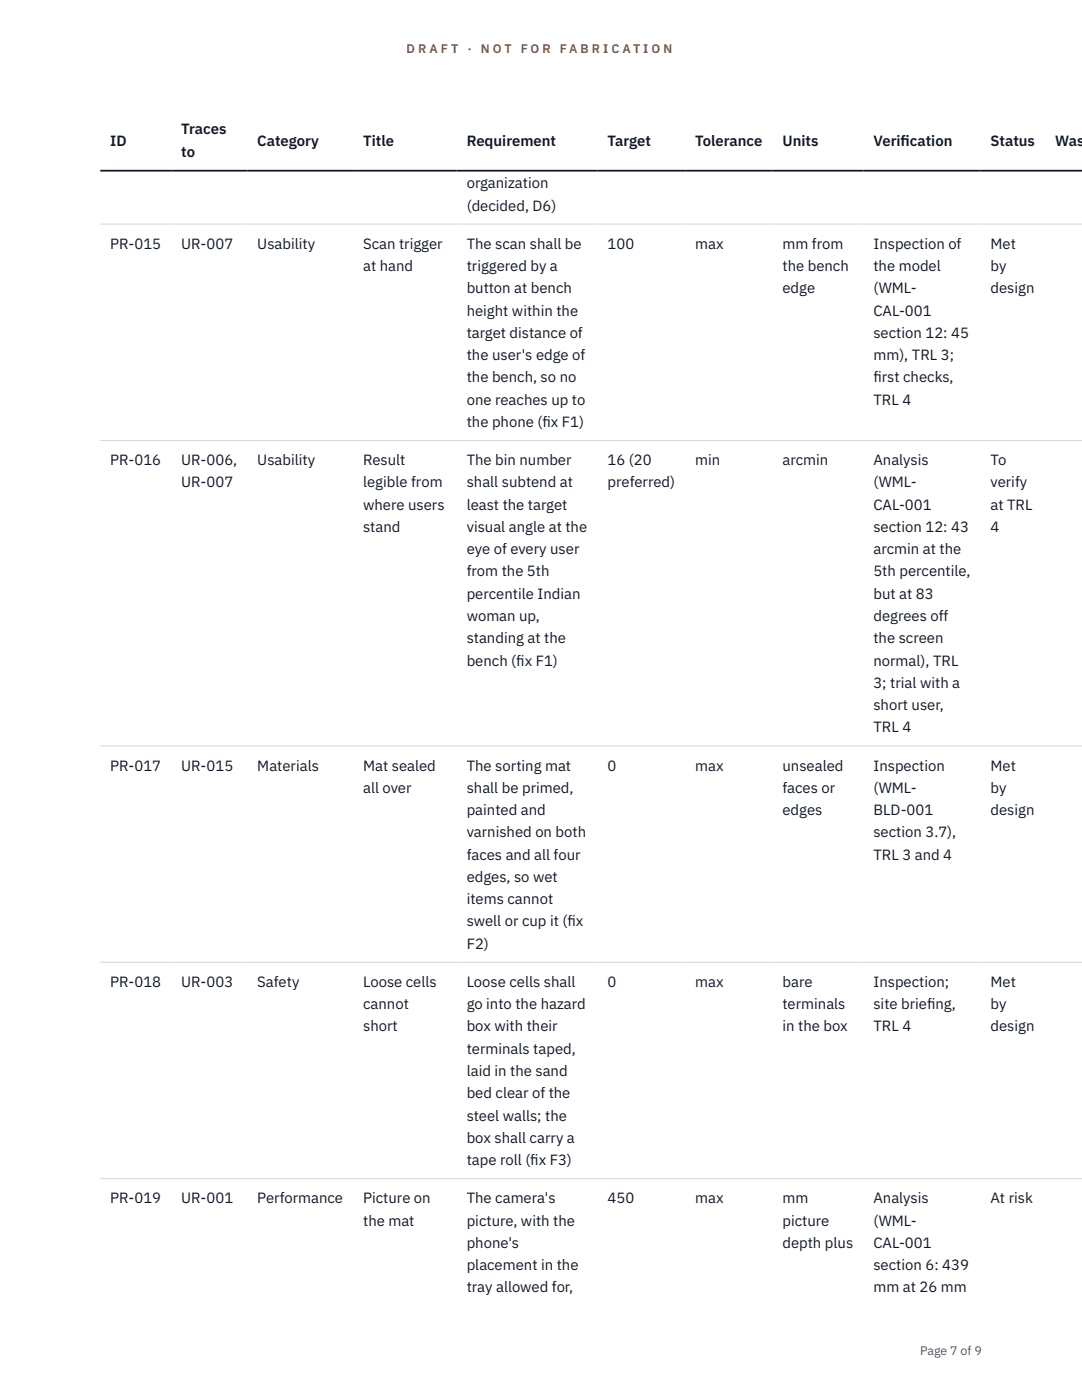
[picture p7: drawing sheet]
<svg xmlns="http://www.w3.org/2000/svg" width="216mm" height="279mm" viewBox="0 0 216 279" stroke-linecap="round" stroke-linejoin="round" font-family="sans-serif">
<defs><g id="words">
<g font-size="3" fill="#111827">
<text x="22" y="29.1">ID</text>
<text x="36.2" y="26.8">Traces</text>
<text x="51.3" y="29.1">Category</text>
<text x="72.5" y="29.1">Title</text>
<text x="93.1" y="29.1">Requirement</text>
<text x="121.2" y="29.1">Target</text>
<text x="138.7" y="29.1">Tolerance</text>
<text x="156.1" y="29.1">Units</text>
<text x="174.3" y="29.1">Verif</text>
<text x="179.7" y="29.1">ication</text>
<text x="197.6" y="29.1">Status</text>
<text x="210.5" y="29.1">Was</text>
<text x="36.2" y="31.3">to</text>
<text x="93.1" y="37.6">organization</text>
<text x="93.1" y="42">(decided, D6)</text>
<text x="22" y="49.6">PR-015</text>
<text x="36.2" y="49.6">UR-007</text>
<text x="51.3" y="49.6">Usability</text>
<text x="72.5" y="49.6">Scan trigger</text>
<text x="93.1" y="49.6">The scan shall be</text>
<text x="121.2" y="49.6">100</text>
<text x="138.7" y="49.6">max</text>
<text x="156.1" y="49.6">mm from</text>
<text x="174.3" y="49.6">Inspection of</text>
<text x="197.6" y="49.6">Met</text>
<text x="72.5" y="54.1">at hand</text>
<text x="93.1" y="54.1">triggered by a</text>
<text x="93.1" y="58.5">button at bench</text>
<text x="156.1" y="54.1">the bench</text>
<text x="156.1" y="58.5">edge</text>
<text x="174.3" y="54.1">the model</text>
<text x="174.3" y="58.5">(WML-</text>
<text x="197.6" y="54.1">by</text>
<text x="197.6" y="58.5">design</text>
<text x="93.1" y="63">height within the</text>
<text x="174.3" y="63">CAL-001</text>
<text x="93.1" y="67.4">target distance of</text>
<text x="93.1" y="71.9">the user's edge of</text>
<text x="174.3" y="67.4">section 12: 45</text>
<text x="174.3" y="71.9">mm), TRL 3;</text>
<text x="93.1" y="76.3">the bench, so no</text>
<text x="174.3" y="76.3">f</text>
<text x="174.3" y="76.3">irst checks,</text>
<text x="93.1" y="80.8">one reaches up to</text>
<text x="174.3" y="80.8">TRL 4</text>
<text x="93.1" y="85.2">the phone (f</text>
<text x="108.2" y="85.2">ix F1)</text>
<text x="22" y="92.8">PR-016</text>
<text x="36.2" y="92.8">UR-006,</text>
<text x="51.3" y="92.8">Usability</text>
<text x="72.5" y="92.8">Result</text>
<text x="93.1" y="92.8">The bin number</text>
<text x="121.2" y="92.8">16 (20</text>
<text x="138.7" y="92.8">min</text>
<text x="156.1" y="92.8">arcmin</text>
<text x="174.3" y="92.8">Analysis</text>
<text x="197.6" y="92.8">To</text>
<text x="36.2" y="97.3">UR-007</text>
<text x="72.5" y="97.3">legible from</text>
<text x="72.5" y="101.7">where users</text>
<text x="93.1" y="97.3">shall subtend at</text>
<text x="93.1" y="101.7">least the target</text>
<text x="121.2" y="97.3">preferred)</text>
<text x="174.3" y="97.3">(WML-</text>
<text x="174.3" y="101.7">CAL-001</text>
<text x="197.6" y="97.3">verify</text>
<text x="197.6" y="101.7">at TRL</text>
<text x="72.5" y="106.2">stand</text>
<text x="93.1" y="106.2">visual angle at the</text>
<text x="174.3" y="106.2">section 12: 43</text>
<text x="197.6" y="106.2">4</text>
<text x="93.1" y="110.6">eye of every user</text>
<text x="174.3" y="110.6">arcmin at the</text>
<text x="93.1" y="115">from the 5th</text>
<text x="93.1" y="119.5">percentile Indian</text>
<text x="174.3" y="115">5th percentile,</text>
<text x="174.3" y="119.5">but at 83</text>
<text x="93.1" y="123.9">woman up,</text>
<text x="174.3" y="123.9">degrees off</text>
<text x="93.1" y="128.4">standing at the</text>
<text x="174.3" y="128.4">the screen</text>
<text x="93.1" y="132.8">bench (f</text>
<text x="103" y="132.8">ix F1)</text>
<text x="174.3" y="132.8">normal), TRL</text>
<text x="174.3" y="137.3">3; trial with a</text>
<text x="174.3" y="141.7">short user,</text>
<text x="174.3" y="146.2">TRL 4</text>
<text x="22" y="153.8">PR-017</text>
<text x="36.2" y="153.8">UR-015</text>
<text x="51.3" y="153.8">Materials</text>
<text x="72.5" y="153.8">Mat sealed</text>
<text x="93.1" y="153.8">The sorting mat</text>
<text x="121.2" y="153.8">0</text>
<text x="138.7" y="153.8">max</text>
<text x="156.1" y="153.8">unsealed</text>
<text x="174.3" y="153.8">Inspection</text>
<text x="197.6" y="153.8">Met</text>
<text x="72.5" y="158.2">all over</text>
<text x="93.1" y="158.2">shall be primed,</text>
<text x="156.1" y="158.2">faces or</text>
<text x="174.3" y="158.2">(WML-</text>
<text x="197.6" y="158.2">by</text>
<text x="93.1" y="162.7">painted and</text>
<text x="93.1" y="167.1">varnished on both</text>
<text x="156.1" y="162.7">edges</text>
<text x="174.3" y="162.7">BLD-001</text>
<text x="174.3" y="167.1">section 3.7),</text>
<text x="197.6" y="162.7">design</text>
<text x="93.1" y="171.6">faces and all four</text>
<text x="174.3" y="171.6">TRL 3 and 4</text>
<text x="93.1" y="176">edges, so wet</text>
<text x="93.1" y="180.5">items cannot</text>
<text x="93.1" y="184.9">swell or cup it (f</text>
<text x="113.2" y="184.9">ix</text>
<text x="93.1" y="189.3">F2)</text>
<text x="22" y="197">PR-018</text>
<text x="36.2" y="197">UR-003</text>
<text x="51.3" y="197">Safety</text>
<text x="72.5" y="197">Loose cells</text>
<text x="93.1" y="197">Loose cells shall</text>
<text x="121.2" y="197">0</text>
<text x="138.7" y="197">max</text>
<text x="156.1" y="197">bare</text>
<text x="174.3" y="197">Inspection;</text>
<text x="197.6" y="197">Met</text>
<text x="72.5" y="201.4">cannot</text>
<text x="93.1" y="201.4">go into the hazard</text>
<text x="156.1" y="201.4">terminals</text>
<text x="174.3" y="201.4">site brief</text>
<text x="185" y="201.4">ing,</text>
<text x="197.6" y="201.4">by</text>
<text x="72.5" y="205.9">short</text>
<text x="93.1" y="205.9">box with their</text>
<text x="156.1" y="205.9">in the box</text>
<text x="174.3" y="205.9">TRL 4</text>
<text x="197.6" y="205.9">design</text>
<text x="93.1" y="210.3">terminals taped,</text>
<text x="93.1" y="214.7">laid in the sand</text>
<text x="93.1" y="219.2">bed clear of the</text>
<text x="93.1" y="223.6">steel walls; the</text>
<text x="93.1" y="228.1">box shall carry a</text>
<text x="93.1" y="232.5">tape roll (f</text>
<text x="105.8" y="232.5">ix F3)</text>
<text x="22" y="240.1">PR-019</text>
<text x="36.2" y="240.1">UR-001</text>
<text x="51.3" y="240.1">Performance</text>
<text x="72.5" y="240.1">Picture on</text>
<text x="72.5" y="244.6">the mat</text>
<text x="93.1" y="240.1">The camera's</text>
<text x="93.1" y="244.6">picture, with the</text>
<text x="121.2" y="240.1">450</text>
<text x="138.7" y="240.1">max</text>
<text x="156.1" y="240.1">mm</text>
<text x="156.1" y="244.6">picture</text>
<text x="174.3" y="240.1">Analysis</text>
<text x="174.3" y="244.6">(WML-</text>
<text x="197.6" y="240.1">At risk</text>
<text x="93.1" y="249">phone's</text>
<text x="156.1" y="249">depth plus</text>
<text x="174.3" y="249">CAL-001</text>
<text x="93.1" y="253.5">placement in the</text>
<text x="93.1" y="257.9">tray allowed for,</text>
<text x="174.3" y="253.5">section 6: 439</text>
<text x="174.3" y="257.9">mm at 26 mm</text>
</g>
<g font-size="2.5" fill="#b45309">
<text x="81.1" y="10.5">D R A F T</text>
<text x="93.3" y="10.5">·</text>
<text x="95.9" y="10.5">N O T</text>
<text x="103.9" y="10.5">F O R</text>
<text x="111.7" y="10.5">F A B R I C A T I O N</text>
</g>
<text font-size="2.5" fill="#4b5563" x="183.6" y="270.3">Page 7 of 9</text>
</g></defs>
<path d="M20 44.7h195.9M20 87.9h195.9M20 148.9h195.9M20 192h195.9M20 235.2h195.9" fill="none" stroke="#d1d5db" stroke-width=".2"/>
<path d="M20 34.1h195.9" fill="none" stroke="#111827" stroke-width=".35"/>
<use href="#words"/>
</svg>
